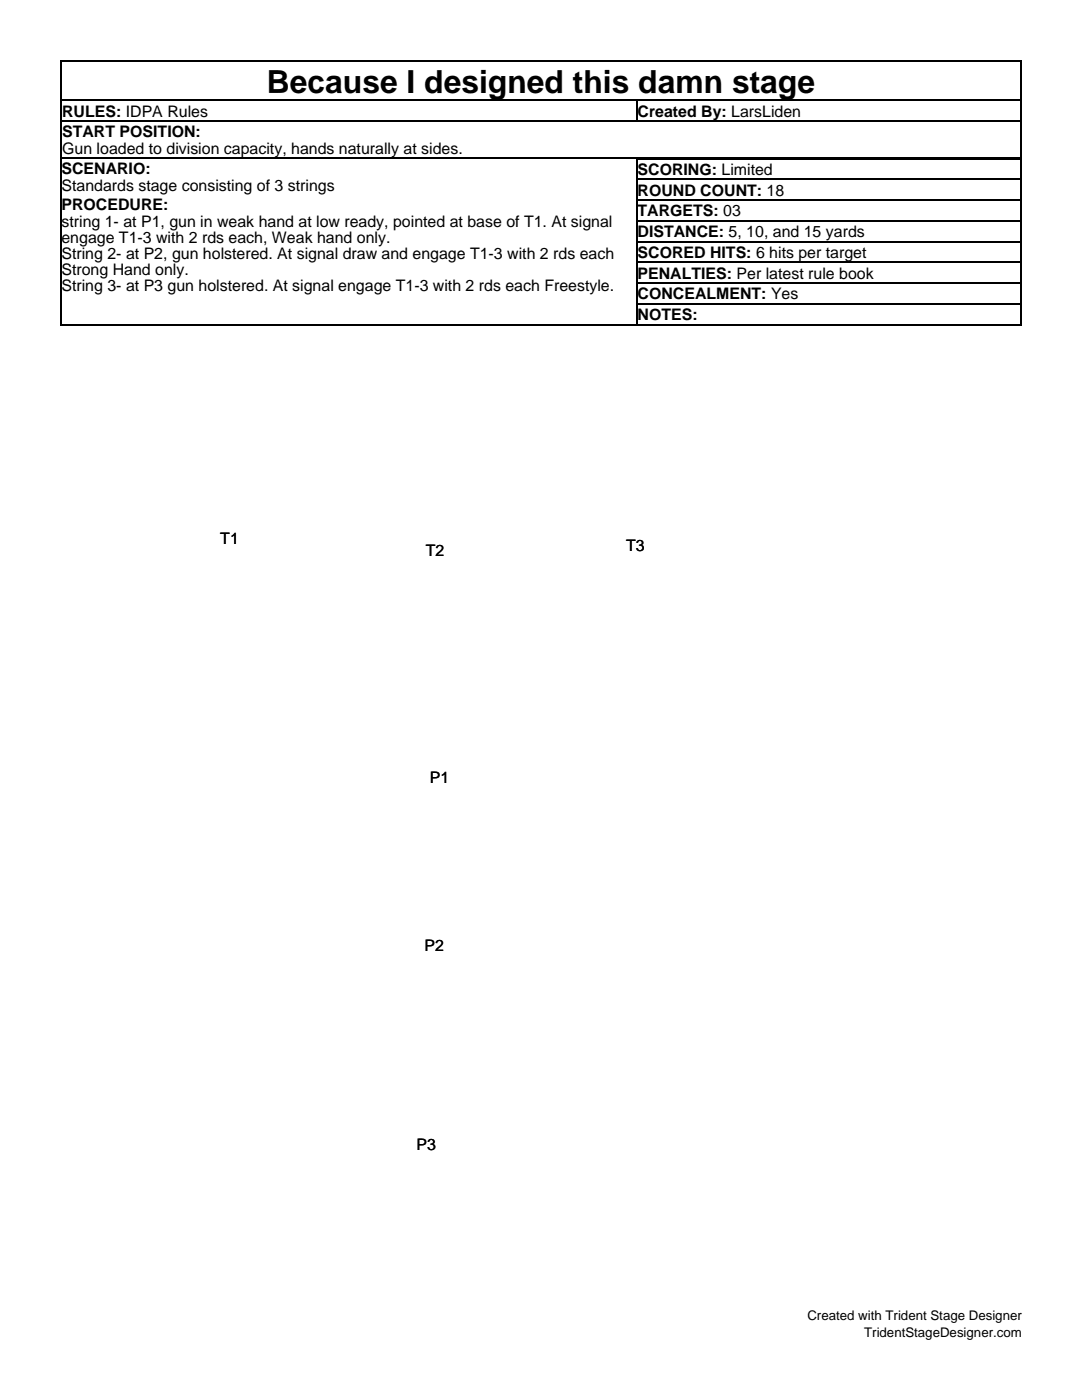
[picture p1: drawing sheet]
<svg xmlns="http://www.w3.org/2000/svg" width="216mm" height="279mm" viewBox="0 0 216 279" stroke-linecap="round" stroke-linejoin="round" font-family="sans-serif">
<defs><g id="words">
<text font-size="6.3" x="53.3" y="18.5">Because I designed this damn stage</text>
<g font-size="3.2">
<text x="12.4" y="23.3">RULES: IDPA Rules</text>
<text x="127.2" y="23.3">Created By: LarsLiden</text>
<text x="12.4" y="27.4">START POSITION:</text>
<text x="12.3" y="34.8">SCENARIO:</text>
<text x="12.4" y="30.8">Gun loaded to division capacity, hands naturally at sides.</text>
<text x="127.2" y="34.9">SCORING: Limited</text>
<text x="12.3" y="38.1">Standards stage consisting of 3 strings</text>
<text x="12.3" y="41.9">PROCEDURE:</text>
<text x="127.2" y="39">ROUND COUNT: 18</text>
<text x="12.3" y="45.2">string 1- at P1, gun in weak hand at low ready, pointed at base of T1. At signal</text>
<text x="127.2" y="43.2">TARGETS: 03</text>
<text x="127.2" y="47.3">DISTANCE: 5, 10, and 15 yards</text>
<text x="12.3" y="48.5">engage T1-3 with 2 rds each, Weak hand only.</text>
<text x="12.3" y="51.7">String 2- at P2, gun holstered. At signal draw and engage T1-3 with 2 rds each</text>
<text x="127.2" y="51.5">SCORED HITS: 6 hits per target</text>
<text x="12.3" y="54.9">Strong Hand only.</text>
<text x="12.3" y="58.2">String 3- at P3 gun holstered. At signal engage T1-3 with 2 rds each Freestyle.</text>
<text x="127.2" y="55.6">PENALTIES: Per latest rule book</text>
<text x="127.2" y="59.7">CONCEALMENT: Yes</text>
<text x="127.2" y="63.9">NOTES:</text>
<text x="44" y="108.7">T1</text>
<text x="85" y="111">T2</text>
<text x="124.9" y="110">T3</text>
<text x="85.8" y="156.3">P1</text>
<text x="84.7" y="189.9">P2</text>
<text x="83.1" y="229.6">P3</text>
</g>
<g font-size="2.6">
<text x="161.1" y="263.5">Created with Trident Stage Designer</text>
<text x="172.4" y="266.8">TridentStageDesigner.com</text>
</g>
</g></defs>
<g fill="none" stroke="#000" stroke-width=".26">
<path d="M12.1 12.3h191.7M12.3 12.1v52.7M127.1 19.9v4.4M203.6 12.1v52.8M12.1 20h191.7M12.1 24.2h191.7M12.1 31.5h191.7M127 31.7h76.8M127 35.8h76.8M127 39.9h76.8M127.1 31.5v33.4M127 44.1h76.8"/>
<path d="M127 48.2h76.8M127 52.4h76.8M127 56.5h76.8M12.1 64.8h191.7M127 60.7h76.8"/>
</g>
<path d="M12.1 64.8h.3v.1h-.3zM203.5 64.8h.3v.1h-.3z" fill="#000"/>
<use href="#words"/>
</svg>
